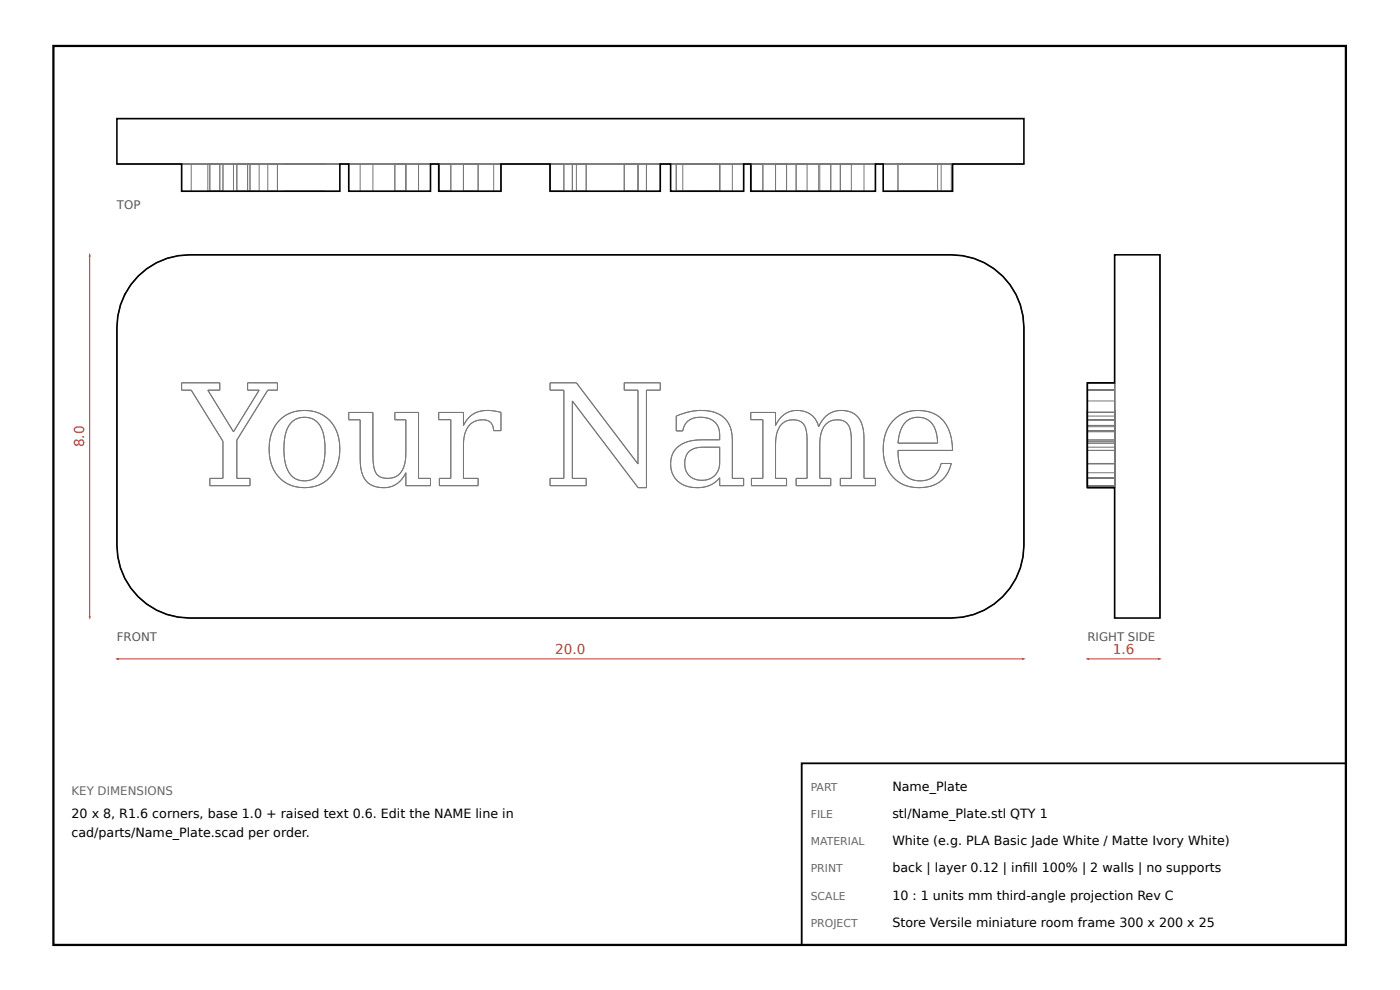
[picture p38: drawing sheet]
<svg xmlns="http://www.w3.org/2000/svg" width="297mm" height="210mm" viewBox="0 0 297 210" stroke-linecap="round" stroke-linejoin="round" font-family="sans-serif">
<defs><g id="words">
<g font-size="2.9" fill="#c0392b">
<text x="17.9" y="94.8" transform="rotate(-90 17.9 94.8)">8.0</text>
<text x="117.8" y="138.7">20.0</text>
<text x="236.1" y="138.7">1.6</text>
</g>
<g font-size="2.7">
<text x="189.3" y="167.6">Name_Plate</text>
<text x="15.2" y="173.4">20 x 8, R1.6 corners, base 1.0 + raised text 0.6. Edit the NAME line in</text>
<text x="189.3" y="173.4">stl/Name_Plate.stl QTY 1</text>
<text x="15.2" y="177.4">cad/parts/Name_Plate.scad per order.</text>
<text x="189.3" y="179.2">White (e.g. PLA Basic Jade White / Matte Ivory White)</text>
<text x="189.3" y="184.9">back | layer 0.12 | infll 100% | 2 walls | no supports</text>
<text x="217" y="184.9">i</text>
<text x="189.3" y="190.7">10 : 1 units mm third-angle projection Rev C</text>
<text x="189.3" y="196.5">Store Versile miniature room frame 300 x 200 x 25</text>
</g>
<g font-size="2.5" fill="#555">
<text x="24.8" y="44.4">TOP</text>
<text x="24.8" y="135.8">FRONT</text>
<text x="230.7" y="135.8">RIGHT SIDE</text>
</g>
<text font-size="2.5" fill="#666" x="15.2" y="168.6">KEY DIMENSIONS</text>
<g font-size="2.3" fill="#666">
<text x="172" y="167.6">PART</text>
<text x="172" y="173.4">FILE</text>
<text x="172" y="179.2">MATERIAL</text>
<text x="172" y="184.9">PRINT</text>
<text x="172" y="190.7">SCALE</text>
<text x="172" y="196.5">PROJECT</text>
</g>
</g></defs>
<path d="M11.3 9.7h274.2v190.6h-274.2z" fill="none" stroke="#000" stroke-width=".48"/>
<g fill="none" stroke="#777" stroke-width=".21">
<path d="M24.8 34.8h192.4M24.8 25.1h192.4M38.5 34.8v5.7h33.6M40.6 34.8v5.7M44.1 34.8v5.7M44.5 34.8v5.7M46.6 34.8v5.7M47.3 34.8v5.7M49.5 34.8v5.7M50.2 34.8v5.7M52.5 34.8v5.7M53 34.8v5.7"/>
<path d="M55 34.8v5.7M56.8 34.8v5.7M58.9 34.8v5.7M74 34.8v5.7h17.3v-5.7M76.4 34.8v5.7M79.1 34.8v5.7M83.8 34.8v5.7M86.1 34.8v5.7M88.8 34.8v5.7M93.1 34.8v5.7h13.2v-5.7M93.2 34.8v5.7M95.6 34.8v5.7"/>
<path d="M98.3 34.8v5.7M101.4 34.8v5.7M104.7 34.8v5.7M116.7 34.8v5.7h23.4v-5.7M119.6 34.8v5.7M121.4 34.8v5.7M122.3 34.8v5.7M124.4 34.8v5.7M132.4 34.8v5.7M135.3 34.8v5.7M137.1 34.8v5.7M143.5 34.8v5.7"/>
<path d="M144.9 34.8v5.7M152.7 34.8v5.7M155.4 34.8v5.7M157.8 34.8v5.7h-15.5M159.3 34.8v5.7h26.4v-5.7M159.4 34.8v5.7M161.8 34.8v5.7M164.5 34.8v5.7M166.9 34.8v5.7M168.9 34.8v5.7M171.2 34.8v5.7M173.7 34.8v5.7"/>
<path d="M173.9 34.8v5.7M176.2 34.8v5.7M178.3 34.8v5.7M180.6 34.8v5.7M183.3 34.8v5.7M190.5 34.8v5.7M198.9 34.8v5.7M199.7 34.8v5.7M201.8 34.8v5.7M202.1 34.8v5.7h-14.7M29.3 58.5a15.3 15.3 0 0 1 10.9-4.5h161.6a15.4 15.4 0 0 1 15.4 15.4v46.2a15.4 15.4 0 0 1-15.4 15.4h-161.6a15.4 15.4 0 0 1-15.4-15.4v-46.2a15.4 15.4 0 0 1 4.5-10.9zM236.5 54v77"/>
<path d="M246.1 54v77M38.5 81.2h8.1v1.5h-2.5l5.4 8.8 5.5-8.8h-2.5v-1.5h6.4v1.5h-2.1l-6.6 10.6v8.1h2.8v1.6h-8.5v-1.6h2.8v-7.8l-6.7-10.9h-2.1zM59.1 89.3a7.6 7.6 0 0 1 12.1 1.6 9.8 9.8 0 0 1-1.2 10.3 7.6 7.6 0 0 1-12-1.7 9.8 9.8 0 0 1 1.1-10.2zM61.7 89.6a4.1 4.1 0 0 1 4.4-.9 4.1 4.1 0 0 1 2.6 3.6 12.4 12.4 0 0 1-.8 7.9 4 4 0 0 1-4 1.7 4 4 0 0 1-3.2-3 12.5 12.5 0 0 1 .6-8.7zM74 87.4h5.1v9.1l.2 2.4a2.76 2.76 0 0 0 3.6 2.5 3.7 3.7 0 0 0 3.1-3.7l.1-8.7h-2.3v-1.6h5v14h2.5v1.6h-5.2v-2.8a5.1 5.1 0 0 1-8.8 1.2 7.9 7.9 0 0 1-.9-4.1v-8.3h-2.4zM93.1 87.4h5.2v2.8a5.8 5.8 0 0 1 6.9-3l1.1 .2v3.9h-1.6a2.22 2.22 0 0 0-2.9-2.3 3.8 3.8 0 0 0-3.4 3.7l-.1 8.7h3.1v1.6h-8.2v-1.6h2.4v-12.4h-2.5zM116.7 81.2h5.6l13 17.2v-15.7h-2.9v-1.5h7.7v1.5h-3v20.7h-1.7l-14-18.4v16.4h3v1.6h-7.7v-1.6h2.9v-18.7h-2.9zM143.5 88.2a11.5 11.5 0 0 1 8.9-.5 5.6 5.6 0 0 1 3 5.6v8.1h2.4v1.6h-5.1v-1.7a6.4 6.4 0 0 1-9.4 .2 5 5 0 0 1 3.7-8.1l5.7-.2v-1a3.6 3.6 0 0 0-4.1-3.7 3.3 3.3 0 0 0-3.7 2.9h-1.4zM146.2 95.7l.8-.5 1-.3 4.7-.1v3.3a3.8 3.8 0 0 1-2.9 3.7 3.8 3.8 0 0 1-4.3-2 4.1 4.1 0 0 1 .7-4.1zM159.3 87.4h5.2v2.8a4.8 4.8 0 0 1 4.4-3.2 4.8 4.8 0 0 1 4.6 2.9l.2 .6a5.1 5.1 0 0 1 8.4-2 7.3 7.3 0 0 1 1.2 4.6v8.3h2.4v1.6h-7.4v-1.6h2.3v-8a4.4 4.4 0 0 0-1.3-4 3.5 3.5 0 0 0-5.2 2.6l-.2 1.5v7.9h2.3v1.6h-7.3v-1.6h2.3v-8.1a4.3 4.3 0 0 0-1.2-3.9 3.5 3.5 0 0 0-5.2 2.6l-.3 2.3v7.1h2.4v1.6h-7.5v-1.6h2.4v-12.4h-2.5zM189.4 89.3a7.6 7.6 0 0 1 10.7-.1 9.7 9.7 0 0 1 2 6.3h-11.6a7.4 7.4 0 0 0 1.6 5.3 4.6 4.6 0 0 0 7.6-2.5h2.1a6.4 6.4 0 0 1-6.9 5.1 7.4 7.4 0 0 1-7.5-8.2 8.6 8.6 0 0 1 2-5.9zM192.2 89.4a4 4 0 0 1 4.2-.6 4 4 0 0 1 2.3 3.5l.2 1.7h-8.4l.4-2.4 .6-1.2z"/>
<path d="M230.7 89h5.8M230.7 87.4h5.8M230.7 82.7h5.8M230.7 91.4h5.8M230.7 98.3h5.8M230.7 91.3h5.8M230.7 95.5h5.8M230.7 93.2h5.8M230.7 94.8h5.8M230.7 94h5.8M230.7 93.6h5.8M230.7 91.5h5.8"/>
<path d="M230.7 93.3h5.8M230.7 85h5.8M230.7 98.4h5.8M230.7 90.2h5.8M230.7 90.5h5.8M230.7 88.2h5.8M236.5 81.2h-5.8v22.2h5.8M230.7 101.4h5.8M230.7 103h5.8M230.7 101.3h5.8M230.7 100.2h5.8"/>
</g>
<path d="M24.8 25.1h192.4v9.7h-15.1v5.7h-14.7v-5.7h-1.7v5.7h-26.4v-5.7h-1.5v5.7h-15.5v-5.7h-2.2v5.7h-23.4v-5.7h-10.4v5.7h-13.2v-5.7h-1.8v5.7h-17.3v-5.7h-1.9v5.7h-33.6v-5.7h-13.7zM29.3 58.5a15.3 15.3 0 0 1 10.9-4.5h161.6a15.4 15.4 0 0 1 15.4 15.4v46.2a15.4 15.4 0 0 1-15.4 15.4h-161.6a15.4 15.4 0 0 1-15.4-15.4v-46.2a15.3 15.3 0 0 1 4.5-10.9zM236.5 54h9.6v77h-9.6v-27.6h-5.8v-22.2h5.8z" fill="none" stroke="#000" stroke-width=".34"/>
<path d="M24.8 139.7h192.4" fill="none" stroke="#c0392b" stroke-width=".21"/>
<g fill="#c0392b">
<path d="M24.4 139.7l.8-.2v.4z"/>
<path d="M216.8 139.5l.8 .2-.8 .2z"/>
</g>
<path d="M19 54v77" fill="none" stroke="#c0392b" stroke-width=".21"/>
<g fill="#c0392b">
<path d="M18.8 130.6h.5l-.3 .8z"/>
<path d="M19 53.6l.3 .8h-.5z"/>
</g>
<path d="M230.7 139.7h15.4" fill="none" stroke="#c0392b" stroke-width=".21"/>
<g fill="#c0392b">
<path d="M230.3 139.7l.8-.2v.4z"/>
<path d="M245.7 139.5l.8 .2-.8 .2z"/>
</g>
<path d="M170.1 161.8h115.4v38.5h-115.4z" fill="none" stroke="#000" stroke-width=".38"/>
<use href="#words"/>
</svg>
